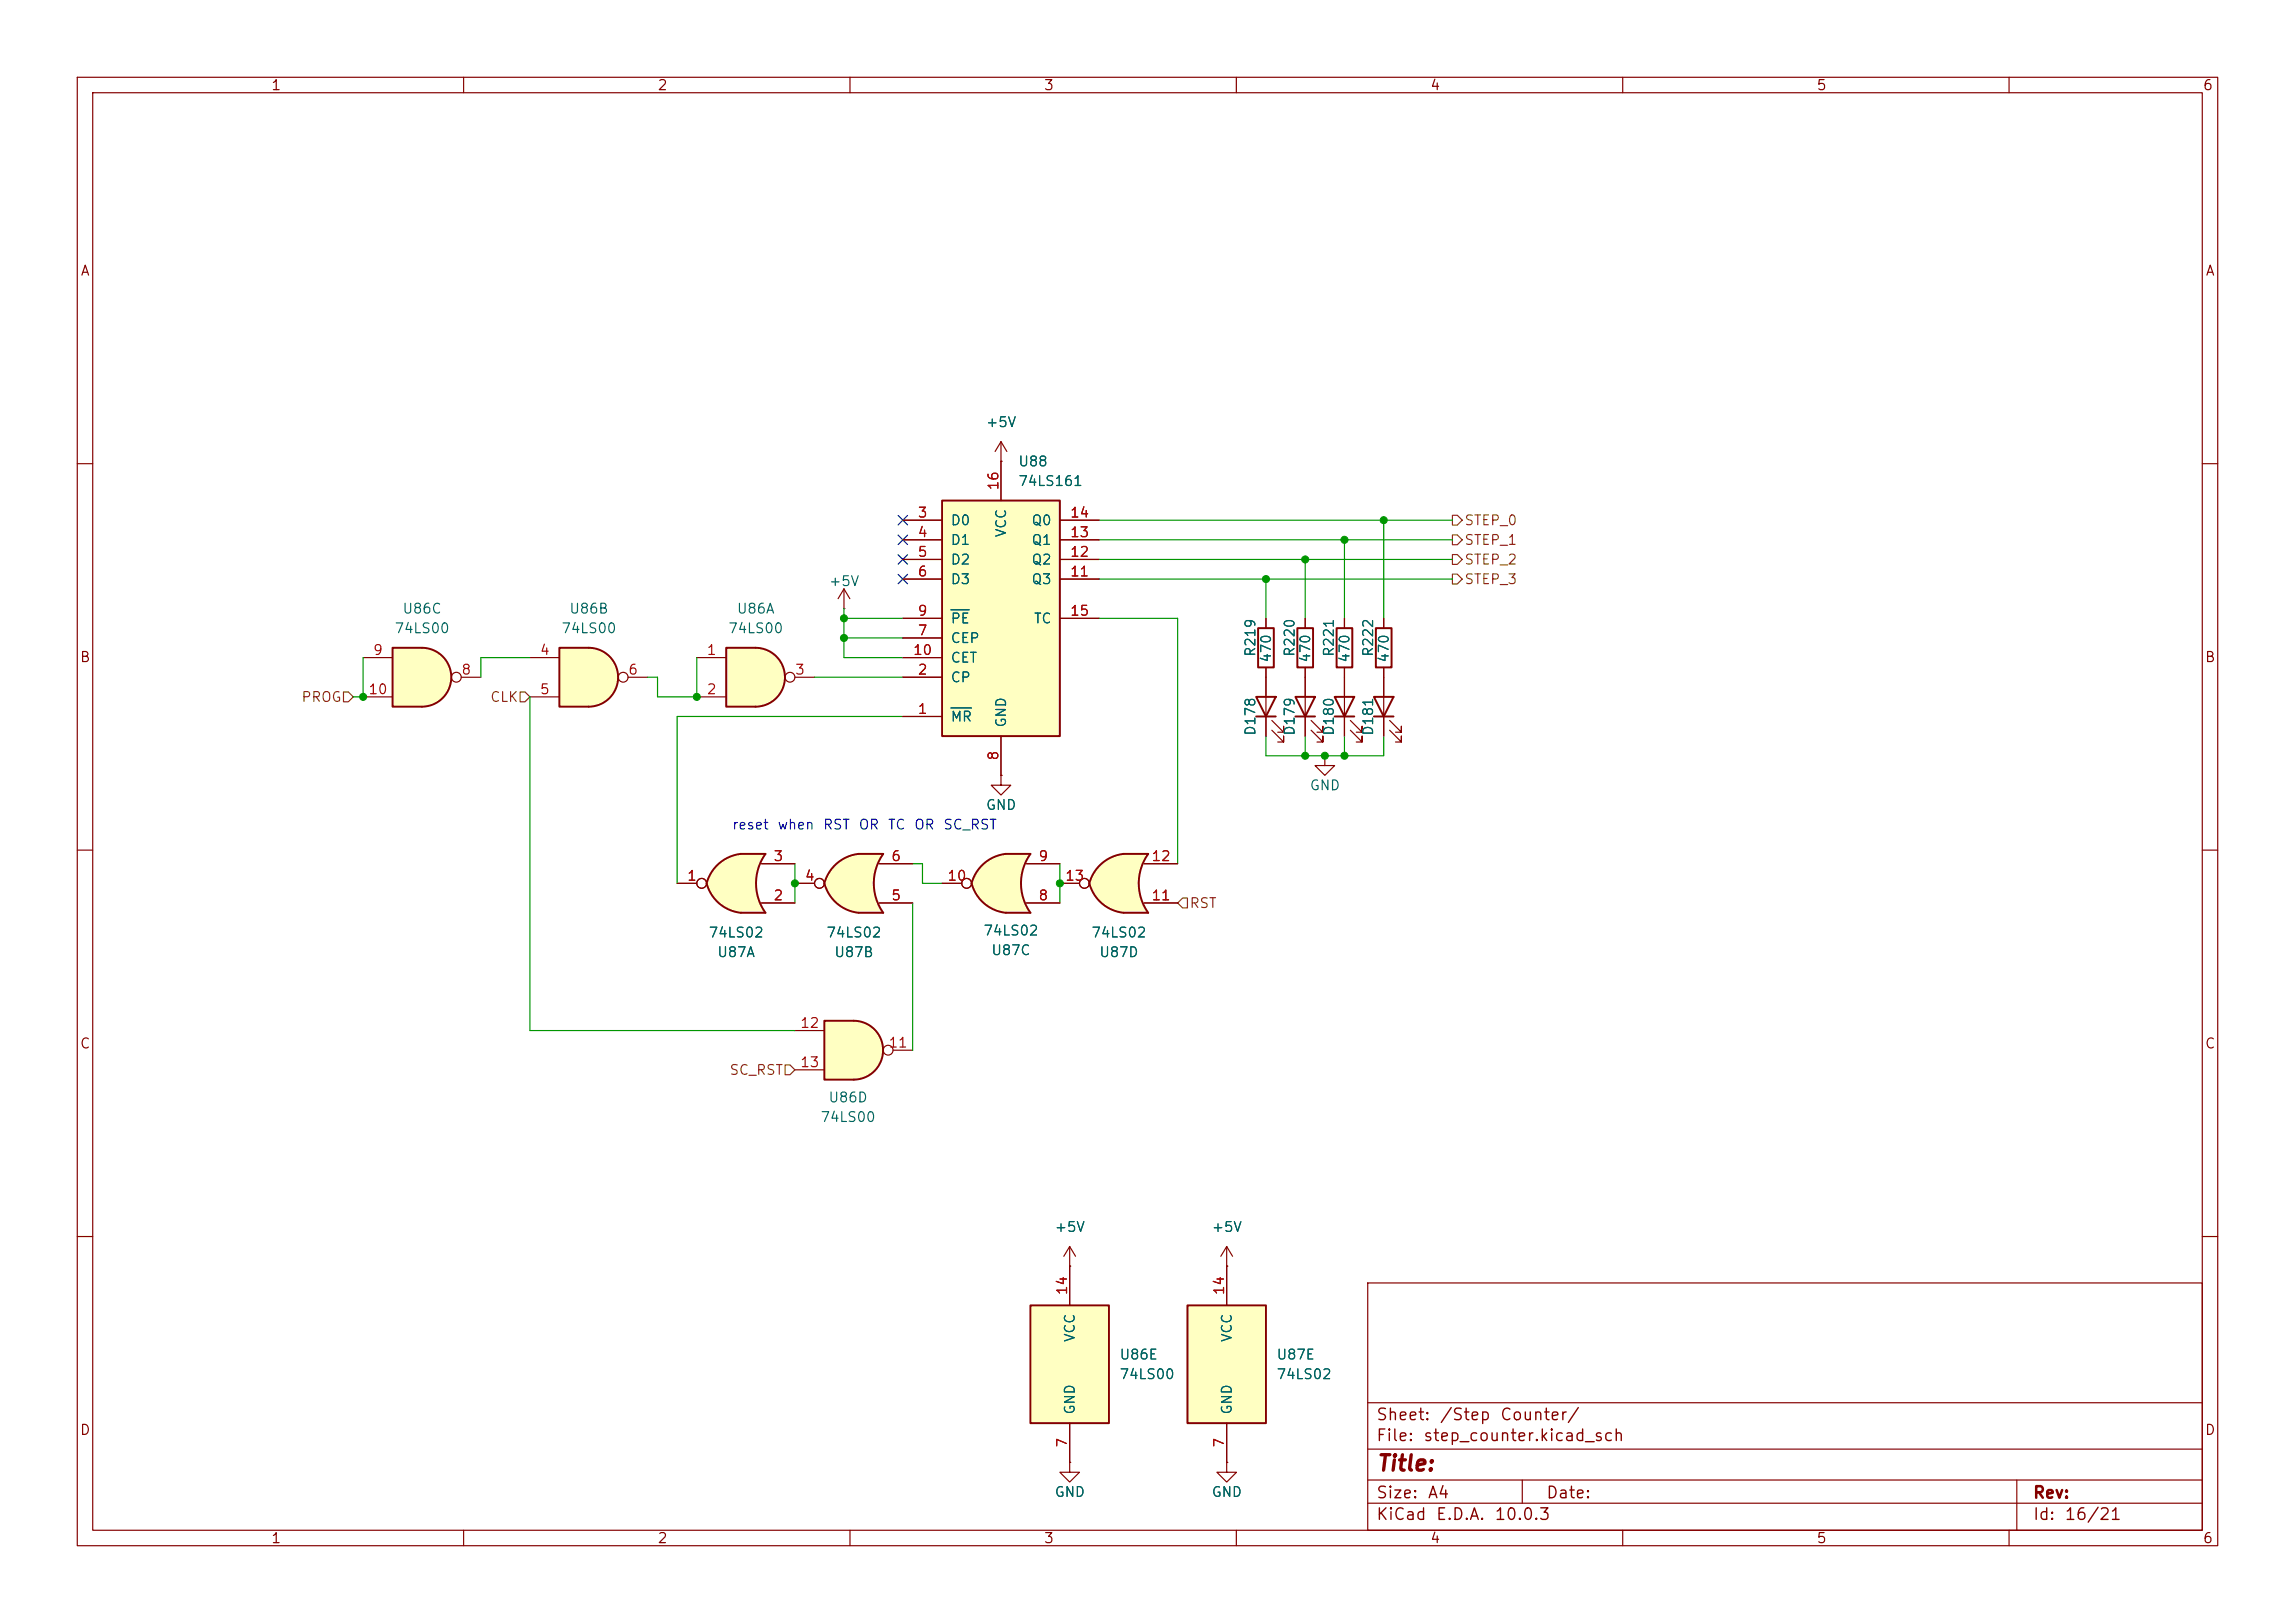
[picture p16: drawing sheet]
<svg xmlns="http://www.w3.org/2000/svg" width="297mm" height="210mm" viewBox="0 0 297 210" stroke-linecap="round" stroke-linejoin="round" font-family="sans-serif">
<defs><g id="words">
<text font-size="2" fill="#840000" x="178" y="190.8">Title:</text>
<g font-size="1.5" fill="#840000">
<text x="178" y="184.2">Sheet:</text>
<text x="186.2" y="184.2">/Step</text>
<text x="194" y="184.2">Counter/</text>
<text x="178" y="186.9">File:</text>
<text x="184.1" y="186.9">step_counter.kicad_sch</text>
<text x="178" y="197.1">KiCad</text>
<text x="178" y="194.3">Size:</text>
<text x="184.7" y="194.3">A4</text>
<text x="185.7" y="197.1">E.D.A.</text>
<text x="193.3" y="197.1">10.0.3</text>
<text x="200" y="194.3">Date:</text>
<text x="263" y="194.3">Rev:</text>
<text x="263" y="197.1">Id:</text>
<text x="267.1" y="197.1">16/21</text>
</g>
<g font-size="1.3" fill="#840000">
<text x="35" y="12">1</text>
<text x="85" y="12">2</text>
<text x="135" y="12">3</text>
<text x="185" y="12">4</text>
<text x="235" y="12">5</text>
<text x="285" y="12">6</text>
<text x="10.3" y="36">A</text>
<text x="285.3" y="36">A</text>
<text x="10.3" y="86">B</text>
<text x="285.3" y="86">B</text>
<text x="10.3" y="136">C</text>
<text x="285.3" y="136">C</text>
<text x="10.3" y="186">D</text>
<text x="285.3" y="186">D</text>
<text x="35" y="200">1</text>
<text x="85" y="200">2</text>
<text x="135" y="200">3</text>
<text x="185" y="200">4</text>
<text x="235" y="200">5</text>
<text x="285" y="200">6</text>
</g>
<g font-size="1.3" fill="#006464">
<text x="127.5" y="55.6">+5V</text>
<text x="131.7" y="60.7">U88</text>
<text x="131.7" y="63.2">74LS161</text>
<text x="122.9" y="68.3">D0</text>
<text x="122.9" y="70.8">D1</text>
<text x="130.5" y="69.6" transform="rotate(-90 130.5 69.6)">VCC</text>
<text x="133.4" y="70.8">Q1</text>
<text x="133.4" y="68.3">Q0</text>
<text x="107.2" y="76.2">+5V</text>
<text x="122.9" y="73.4">D2</text>
<text x="122.9" y="75.9">D3</text>
<text x="133.4" y="75.9">Q3</text>
<text x="133.4" y="73.4">Q2</text>
<text x="51" y="82.3">74LS00</text>
<text x="52" y="79.7">U86C</text>
<text x="72.6" y="82.3">74LS00</text>
<text x="73.6" y="79.7">U86B</text>
<text x="94.1" y="82.3">74LS00</text>
<text x="95.3" y="79.7">U86A</text>
<text x="122.9" y="83.5">CEP</text>
<text x="122.9" y="81">PE</text>
<text x="133.7" y="81">TC</text>
<text x="122.9" y="88.6">CP</text>
<text x="122.9" y="86.1">CET</text>
<text x="162.8" y="85.1" transform="rotate(-90 162.8 85.1)">R219</text>
<text x="164.8" y="85.8" transform="rotate(-90 164.8 85.8)">470</text>
<text x="167.8" y="85.1" transform="rotate(-90 167.8 85.1)">R220</text>
<text x="169.9" y="85.8" transform="rotate(-90 169.9 85.8)">470</text>
<text x="172.9" y="85.1" transform="rotate(-90 172.9 85.1)">R221</text>
<text x="175" y="85.8" transform="rotate(-90 175 85.8)">470</text>
<text x="178" y="85.1" transform="rotate(-90 178 85.1)">R222</text>
<text x="180" y="85.8" transform="rotate(-90 180 85.8)">470</text>
<text x="122.9" y="93.7">MR</text>
<text x="130.5" y="94.2" transform="rotate(-90 130.5 94.2)">GND</text>
<text x="162.8" y="95.3" transform="rotate(-90 162.8 95.3)">D178</text>
<text x="167.8" y="95.3" transform="rotate(-90 167.8 95.3)">D179</text>
<text x="172.9" y="95.3" transform="rotate(-90 172.9 95.3)">D180</text>
<text x="178" y="95.3" transform="rotate(-90 178 95.3)">D181</text>
<text x="127.5" y="105.1">GND</text>
<text x="169.4" y="102.6">GND</text>
<text x="91.6" y="121.6">74LS02</text>
<text x="92.7" y="124.2">U87A</text>
<text x="106.9" y="121.6">74LS02</text>
<text x="107.9" y="124.2">U87B</text>
<text x="127.2" y="121.4">74LS02</text>
<text x="128.2" y="123.9">U87C</text>
<text x="141.1" y="121.6">74LS02</text>
<text x="142.2" y="124.2">U87D</text>
<text x="107.1" y="143">U86D</text>
<text x="106.1" y="145.5">74LS00</text>
<text x="136.4" y="159.7">+5V</text>
<text x="156.7" y="159.7">+5V</text>
<text x="139.4" y="173.8" transform="rotate(-90 139.4 173.8)">VCC</text>
<text x="159.7" y="173.8" transform="rotate(-90 159.7 173.8)">VCC</text>
<text x="144.8" y="176.2">U86E</text>
<text x="144.8" y="178.8">74LS00</text>
<text x="165.1" y="176.2">U87E</text>
<text x="165.1" y="178.8">74LS02</text>
<text x="139.4" y="183.1" transform="rotate(-90 139.4 183.1)">GND</text>
<text x="159.7" y="183.1" transform="rotate(-90 159.7 183.1)">GND</text>
<text x="136.4" y="194">GND</text>
<text x="156.7" y="194">GND</text>
</g>
<g font-size="1.3" fill="#a90000">
<text x="129.5" y="63.5" transform="rotate(-90 129.5 63.5)">16</text>
<text x="118.7" y="67.3">3</text>
<text x="118.7" y="69.8">4</text>
<text x="138.4" y="69.8">13</text>
<text x="138.4" y="67.3">14</text>
<text x="118.7" y="72.4">5</text>
<text x="118.7" y="74.9">6</text>
<text x="138.4" y="74.9">11</text>
<text x="138.4" y="72.4">12</text>
<text x="118.7" y="82.5">7</text>
<text x="118.7" y="80">9</text>
<text x="138.4" y="80">15</text>
<text x="48.2" y="85.1">9</text>
<text x="59.6" y="87.6">8</text>
<text x="69.8" y="85.1">4</text>
<text x="81.2" y="87.6">6</text>
<text x="91.4" y="85.1">1</text>
<text x="102.8" y="87.6">3</text>
<text x="118.1" y="85.1">10</text>
<text x="118.7" y="87.6">2</text>
<text x="47.6" y="90.1">10</text>
<text x="69.8" y="90.1">5</text>
<text x="91.4" y="90.1">2</text>
<text x="118.7" y="92.7">1</text>
<text x="129.5" y="98.5" transform="rotate(-90 129.5 98.5)">8</text>
<text x="100" y="111.7">3</text>
<text x="115.2" y="111.7">6</text>
<text x="134.3" y="111.7">9</text>
<text x="148.9" y="111.7">12</text>
<text x="88.8" y="114.3">1</text>
<text x="100" y="116.8">2</text>
<text x="104.1" y="114.3">4</text>
<text x="115.2" y="116.8">5</text>
<text x="122.5" y="114.3">10</text>
<text x="134.3" y="116.8">8</text>
<text x="137.8" y="114.3">13</text>
<text x="148.9" y="116.8">11</text>
<text x="103.5" y="133.3">12</text>
<text x="114.9" y="135.9">11</text>
<text x="103.5" y="138.4">13</text>
<text x="138.4" y="167.7" transform="rotate(-90 138.4 167.7)">14</text>
<text x="158.7" y="167.7" transform="rotate(-90 158.7 167.7)">14</text>
<text x="138.4" y="187.4" transform="rotate(-90 138.4 187.4)">7</text>
<text x="158.7" y="187.4" transform="rotate(-90 158.7 187.4)">7</text>
</g>
<g font-size="1.3" fill="#725600">
<text x="189.4" y="70.8">STEP_1</text>
<text x="189.4" y="68.3">STEP_0</text>
<text x="189.4" y="73.4">STEP_2</text>
<text x="189.4" y="75.9">STEP_3</text>
<text x="38.9" y="91.1">PROG</text>
<text x="63.3" y="91.1">CLK</text>
<text x="153.9" y="117.8">RST</text>
<text x="94.3" y="139.4">SC_RST</text>
</g>
<g font-size="1.3" fill="#0000c2">
<text x="94.6" y="107.7">reset</text>
<text x="100.5" y="107.7">when</text>
<text x="106.4" y="107.7">RST</text>
<text x="111" y="107.7">OR</text>
<text x="114.8" y="107.7">TC</text>
<text x="118.2" y="107.7">OR</text>
<text x="122" y="107.7">SC_RST</text>
</g>
</g></defs>
<g fill="none" stroke="#840000" stroke-width=".15">
<path d="M10 10h277v190h-277zM12 12h273v186h-273zM60 10v2M110 10v2M160 10v2M210 10v2M260 10v2M10 60h2M285 60h2M10 110h2M285 110h2M10 160h2"/>
<path d="M177 166h108v32h-108zM285 160h2M60 198v2M110 198v2M160 198v2M177 194.5h108M177 191.5h108M177 187.5h108M177 181.5h108M197 191.5v3M210 198v2M260 198v2"/>
<path d="M261 191.5v6.5"/>
</g>
<path d="M110.5 132.1a3.8 3.8 0 0 1 3.8 3.8 3.8 3.8 0 0 1-3.8 3.8z" fill="#ffffc2" stroke="#ffffc2" stroke-width=".13"/>
<path d="M106.7 132.1h3.8v7.6h-3.8z" fill="#ffffc2"/>
<path d="M162.8 81.3h2v5.1h-2zM167.6 90.2h2.6l-1.3 2.5zM167.6 92.7h2.6M167.9 81.3h2v5.1h-2zM106.7 132.1h3.8a3.8 3.8 0 0 1 3.8 3.8 3.8 3.8 0 0 1-3.8 3.8h-3.8z" fill="none" stroke="#840000" stroke-width=".25"/>
<g fill="none" stroke="#840000" stroke-width=".15">
<path d="M163.8 80v1.3M163.8 86.4v1.2M168.9 80v1.3M168.9 86.4v8.9M169.7 94.5l1.5 1.5v-.7v.7h-.8M169.7 93.2l1.5 1.5v-.7v.7h-.8M102.9 133.4h3.8M102.9 138.4h3.8M115.6 135.9h2.5"/>
<circle cx="114.9" cy="135.9" r=".63"/>
</g>
<path d="M54.6 83.8a3.8 3.8 0 0 1 3.8 3.8 3.8 3.8 0 0 1-3.8 3.8z" fill="#ffffc2" stroke="#ffffc2" stroke-width=".13"/>
<path d="M50.8 83.8h3.8v7.6h-3.8z" fill="#ffffc2"/>
<path d="M50.8 83.8h3.8a3.8 3.8 0 0 1 3.8 3.8 3.8 3.8 0 0 1-3.8 3.8h-3.8z" fill="none" stroke="#840000" stroke-width=".25"/>
<g fill="none" stroke="#840000" stroke-width=".15">
<path d="M47 85.1h3.8M47 90.2h3.8M59.7 87.6h2.5"/>
<circle cx="59.1" cy="87.6" r=".63"/>
</g>
<path d="M95.9 118.1h3.2M95.9 110.5h3.2" fill="none" stroke="#ffffc2" stroke-width=".13"/>
<g fill="#ffffc2" stroke="#ffffc2" stroke-width=".13">
<path d="M92.7 112.1a5.2 5.2 0 0 1 3.2-1.6l.6 5.2-5.1-1.4 .5-1.1z"/>
<path d="M91.4 114.3l5-1.3-.5 5.1a5.1 5.1 0 0 1-4.5-3.8z"/>
</g>
<path d="M95.9 110.5h3.2a6.7 6.7 0 0 0 0 7.6h-3.2z" fill="#ffffc2"/>
<path d="M95.9 110.5a5.2 5.2 0 0 0-4.5 3.8 5.2 5.2 0 0 0 4.5 3.8M95.9 110.5h3.2a6.6 6.6 0 0 0 0 7.6h-3.2" fill="none" stroke="#840000" stroke-width=".25"/>
<g fill="none" stroke="#840000" stroke-width=".15">
<path d="M87.6 114.3h2.6M98.6 116.8h4.3M98.6 111.8h4.3"/>
<circle cx="90.8" cy="114.3" r=".63"/>
</g>
<path d="M130.2 118.1h3.1M130.2 110.5h3.1" fill="none" stroke="#ffffc2" stroke-width=".13"/>
<g fill="#ffffc2" stroke="#ffffc2" stroke-width=".13">
<path d="M127 112.1a5.2 5.2 0 0 1 3.1-1.6l.7 5.2-5.1-1.4 .5-1.1z"/>
<path d="M125.7 114.3l5-1.3-.6 5.1a5.1 5.1 0 0 1-4.4-3.8z"/>
</g>
<path d="M130.2 110.5h3.1a6.7 6.7 0 0 0 0 7.6h-3.1z" fill="#ffffc2"/>
<path d="M130.1 110.5a5.2 5.2 0 0 0-4.4 3.8 5.2 5.2 0 0 0 4.4 3.8M130.2 110.5h3.1a6.6 6.6 0 0 0 0 7.6h-3.1" fill="none" stroke="#840000" stroke-width=".25"/>
<g fill="none" stroke="#840000" stroke-width=".15">
<path d="M121.9 114.3h2.6M132.8 116.8h4.4M132.8 111.8h4.4"/>
<circle cx="125.1" cy="114.3" r=".63"/>
</g>
<path d="M145.4 118.1h3.2M145.4 110.5h3.2" fill="none" stroke="#ffffc2" stroke-width=".13"/>
<g fill="#ffffc2" stroke="#ffffc2" stroke-width=".13">
<path d="M142.2 112.1a5.2 5.2 0 0 1 3.2-1.6l.6 5.2-5-1.4 .4-1.1z"/>
<path d="M141 114.3l4.9-1.3-.5 5.1a5.1 5.1 0 0 1-4.4-3.8z"/>
</g>
<path d="M145.4 110.5h3.2a6.7 6.7 0 0 0 0 7.6h-3.2z" fill="#ffffc2"/>
<path d="M145.4 110.5a5.2 5.2 0 0 0-4.4 3.8 5.2 5.2 0 0 0 4.4 3.8M145.4 110.5h3.2a6.6 6.6 0 0 0 0 7.6h-3.2" fill="none" stroke="#840000" stroke-width=".25"/>
<g fill="none" stroke="#840000" stroke-width=".15">
<path d="M137.2 114.3h2.5M148.1 116.8h4.3M148.1 111.8h4.3"/>
<circle cx="140.3" cy="114.3" r=".63"/>
</g>
<path d="M111.1 118.1h3.2M111.1 110.5h3.2" fill="none" stroke="#ffffc2" stroke-width=".13"/>
<g fill="#ffffc2" stroke="#ffffc2" stroke-width=".13">
<path d="M107.9 112.1a5.2 5.2 0 0 1 3.2-1.6l.6 5.2-5-1.4 .4-1.1z"/>
<path d="M106.7 114.3l5-1.3-.6 5.1a5.1 5.1 0 0 1-4.4-3.8z"/>
</g>
<path d="M111.1 110.5h3.2a6.7 6.7 0 0 0 0 7.6h-3.2z" fill="#ffffc2"/>
<path d="M162.6 90.2h2.5l-1.3 2.5zM162.6 92.7h2.5M178.1 81.3h2v5.1h-2zM106.7 114.3a5.1 5.1 0 0 0 4.4 3.8M111.1 110.5a5.2 5.2 0 0 0-4.4 3.8M111.1 110.5h3.2a6.6 6.6 0 0 0 0 7.6h-3.2" fill="none" stroke="#840000" stroke-width=".25"/>
<g fill="none" stroke="#840000" stroke-width=".15">
<path d="M129.5 59.7h.1M129.5 57.2l-.7 1.2M129.5 57.2l.8 1.2M129.5 57.2v2.5M109.2 78.7h.1M109.2 76.2l-.7 1.3M109.2 76.2l.8 1.3M109.2 76.2v2.5M163.8 87.6v7.7M164.6 94.5l1.5 1.5v-.7v.7h-.7M164.6 93.2l1.5 1.5v-.7v.7h-.7M179.1 80v1.3"/>
<path d="M179.1 86.4v1.2M102.9 114.3h2.5M113.8 116.8h4.3M113.8 111.8h4.3"/>
<circle cx="106" cy="114.3" r=".63"/>
</g>
<path d="M121.9 64.8h15.3v30.5h-15.3z" fill="#ffffc2"/>
<path d="M121.9 64.8h15.3v30.5h-15.3zM173 81.3h2v5.1h-2z" fill="none" stroke="#840000" stroke-width=".25"/>
<g fill="none" stroke="#840000" stroke-width=".15">
<path d="M129.5 59.7v5.1M116.8 67.3h5.1M116.8 69.9h5.1M116.8 72.4h5.1M116.8 74.9h5.1M137.2 67.3h5M137.2 69.9h5M137.2 72.4h5M137.2 74.9h5M116.8 92.7h5.1M116.8 87.6h5.1M116.8 82.6h5.1"/>
<path d="M116.8 80h5.1M116.8 85.1h5.1M129.5 95.3v5M137.2 80h5M174 80v1.3M174 86.4v1.2M129.5 100.3v1.3h1.3l-1.3 1.3-1.2-1.3h1.2M129.5 100.3h.1"/>
</g>
<path d="M123.1 78.9h2.3M123.1 91.6h2.6" fill="none" stroke="#006464" stroke-width=".15"/>
<path d="M97.8 83.8a3.8 3.8 0 0 1 3.8 3.8 3.8 3.8 0 0 1-3.8 3.8z" fill="#ffffc2" stroke="#ffffc2" stroke-width=".13"/>
<path d="M94 83.8h3.8v7.6h-3.8z" fill="#ffffc2"/>
<path d="M94 83.8h3.8a3.8 3.8 0 0 1 3.8 3.8 3.8 3.8 0 0 1-3.8 3.8h-3.8z" fill="none" stroke="#840000" stroke-width=".25"/>
<g fill="none" stroke="#840000" stroke-width=".15">
<path d="M90.2 85.1h3.8M90.2 90.2h3.8M102.9 87.6h2.5"/>
<circle cx="102.2" cy="87.6" r=".63"/>
</g>
<path d="M76.2 83.8a3.8 3.8 0 0 1 3.8 3.8 3.8 3.8 0 0 1-3.8 3.8z" fill="#ffffc2" stroke="#ffffc2" stroke-width=".13"/>
<path d="M72.4 83.8h3.8v7.6h-3.8z" fill="#ffffc2"/>
<path d="M72.4 83.8h3.8a3.8 3.8 0 0 1 3.8 3.8 3.8 3.8 0 0 1-3.8 3.8h-3.8z" fill="none" stroke="#840000" stroke-width=".25"/>
<g fill="none" stroke="#840000" stroke-width=".15">
<path d="M68.6 85.1h3.8M68.6 90.2h3.8M81.3 87.6h2.5"/>
<circle cx="80.6" cy="87.6" r=".63"/>
</g>
<path d="M133.3 168.9h10.2v15.3h-10.2z" fill="#ffffc2"/>
<path d="M133.3 168.9h10.2v15.3h-10.2z" fill="none" stroke="#840000" stroke-width=".25"/>
<g fill="none" stroke="#840000" stroke-width=".15">
<path d="M138.4 163.8h.1M138.4 161.3v7.6M138.4 161.3l-.7 1.3M138.4 161.3l.8 1.3M158.7 163.8h.1M158.7 161.3l-.7 1.3M158.7 161.3l.8 1.3M158.7 161.3v2.5M138.4 189.2v1.3h1.3l-1.3 1.3-1.2-1.3h1.2M138.4 189.2h.1M138.4 184.2v5M158.7 189.2v1.3h1.3l-1.3 1.3-1.2-1.3h1.2"/>
<path d="M158.7 189.2h.1"/>
</g>
<path d="M153.7 168.9h10.1v15.3h-10.1z" fill="#ffffc2"/>
<path d="M172.7 90.2h2.6l-1.3 2.5zM172.7 92.7h2.6M177.8 90.2h2.5l-1.2 2.5zM177.8 92.7h2.5M153.7 168.9h10.1v15.3h-10.1z" fill="none" stroke="#840000" stroke-width=".25"/>
<g fill="none" stroke="#840000" stroke-width=".15">
<path d="M129.5 59.7h.1M129.5 59.7v5.1M116.8 67.3h5.1M116.8 69.9h5.1M116.8 72.4h5.1M116.8 74.9h5.1M137.2 67.3h5M137.2 69.9h5M137.2 72.4h5M137.2 74.9h5M116.8 92.7h5.1M116.8 87.6h5.1"/>
<path d="M116.8 82.6h5.1M116.8 80h5.1M116.8 85.1h5.1M129.5 95.3v5M137.2 80h5M163.8 80v1.3M163.8 86.4v3.8M163.8 92.7v2.6M168.9 80v1.3M168.9 86.4v3.8M168.9 92.7v2.6M171.4 97.8v1.3h1.3l-1.3 1.2-1.2-1.2h1.2"/>
<path d="M171.4 97.8h.1M174 80v1.3M174 86.4v8.9M174.8 94.5l1.5 1.5v-.7v.7h-.8M174.8 93.2l1.5 1.5v-.7v.7h-.8M179.1 80v1.3M179.1 86.4v8.9M179.8 94.5l1.6 1.5v-.7v.7h-.8M179.8 93.2l1.6 1.5v-.7v.7h-.8M87.6 114.3h2.6M98.6 116.8h4.3M98.6 111.8h4.3"/>
<path d="M102.9 114.3h2.5M113.8 116.8h4.3M113.8 111.8h4.3M121.9 114.3h2.6M129.5 100.3h.1M132.8 116.8h4.4M132.8 111.8h4.4M137.2 114.3h2.5M148.1 116.8h4.3M148.1 111.8h4.3M138.4 163.8h.1M138.4 163.8v5.1"/>
<path d="M158.7 163.8h.1M158.7 163.8v5.1M138.4 189.2h.1M138.4 184.2v5M158.7 189.2h.1M158.7 184.2v5"/>
<circle cx="90.8" cy="114.3" r=".63"/>
<circle cx="106" cy="114.3" r=".63"/>
<circle cx="125.1" cy="114.3" r=".63"/>
<circle cx="140.3" cy="114.3" r=".63"/>
</g>
<path d="M188 69.2h.6l.6 .7-.6 .6h-.6zM188 71.8h.6l.6 .6-.6 .6h-.6zM188 66.7h.6l.6 .6-.6 .6h-.6zM188 74.3h.6l.6 .6-.6 .7h-.6zM44.4 89.5h.7l.6 .7-.6 .6h-.7zM67.3 89.5h.6l.7 .7-.7 .6h-.6zM153 116.2h.7v1.3h-.7l-.6-.7zM101.6 137.8h.6l.7 .6-.7 .7h-.6z" fill="none" stroke="#725600" stroke-width=".15"/>
<g fill="none" stroke="#009600" stroke-width=".15">
<path d="M109.2 78.7v6.4h7.6M142.2 69.9h45.8M142.2 74.9h45.8M142.2 72.4h45.8M142.2 67.3h45.8M163.8 74.9v5.1M168.9 72.4v7.6M174 69.9v10.1M179.1 67.3v12.7M47 85.1v5.1h-1.3M68.6 90.2v43.2h34.3M68.6 85.1h-6.4v2.5"/>
<path d="M90.2 85.1v5.1h-5.1v-2.6h-1.3M105.4 87.6h11.4M109.2 82.6h7.6M109.2 80h7.6M116.8 92.7h-29.2v21.6M142.2 80h10.2v31.8M163.8 95.3v2.5h15.3v-2.5M168.9 95.3v2.5M174 95.3v2.5M102.9 111.8v5M118.1 116.8v19.1M118.1 111.8h1.3v2.5h2.5"/>
<path d="M137.2 111.8v5"/>
</g>
<path d="M116.2 66.7l1.2 1.2M116.2 71.8l1.2 1.2M116.2 74.3l1.2 1.2M116.2 69.2l1.2 1.3M117.4 66.7l-1.2 1.2M117.4 71.8l-1.2 1.2M117.4 74.3l-1.2 1.2M117.4 69.2l-1.2 1.3" fill="none" stroke="#000084" stroke-width=".15"/>
<path d="M123.1 78.9h2.3M123.1 91.6h2.6" fill="none" stroke="#006464" stroke-width=".15"/>
<g fill="#009600" stroke="#009600" stroke-width=".13">
<circle cx="47" cy="90.2" r=".46"/>
<circle cx="109.2" cy="80" r=".46"/>
<circle cx="90.2" cy="90.2" r=".46"/>
<circle cx="102.9" cy="114.3" r=".46"/>
<circle cx="109.2" cy="82.6" r=".46"/>
<circle cx="137.2" cy="114.3" r=".46"/>
<circle cx="174" cy="69.9" r=".46"/>
<circle cx="168.9" cy="72.4" r=".46"/>
<circle cx="163.8" cy="74.9" r=".46"/>
<circle cx="179.1" cy="67.3" r=".46"/>
<circle cx="171.4" cy="97.8" r=".46"/>
<circle cx="174" cy="97.8" r=".46"/>
<circle cx="168.9" cy="97.8" r=".46"/>
</g>
<use href="#words"/>
</svg>
